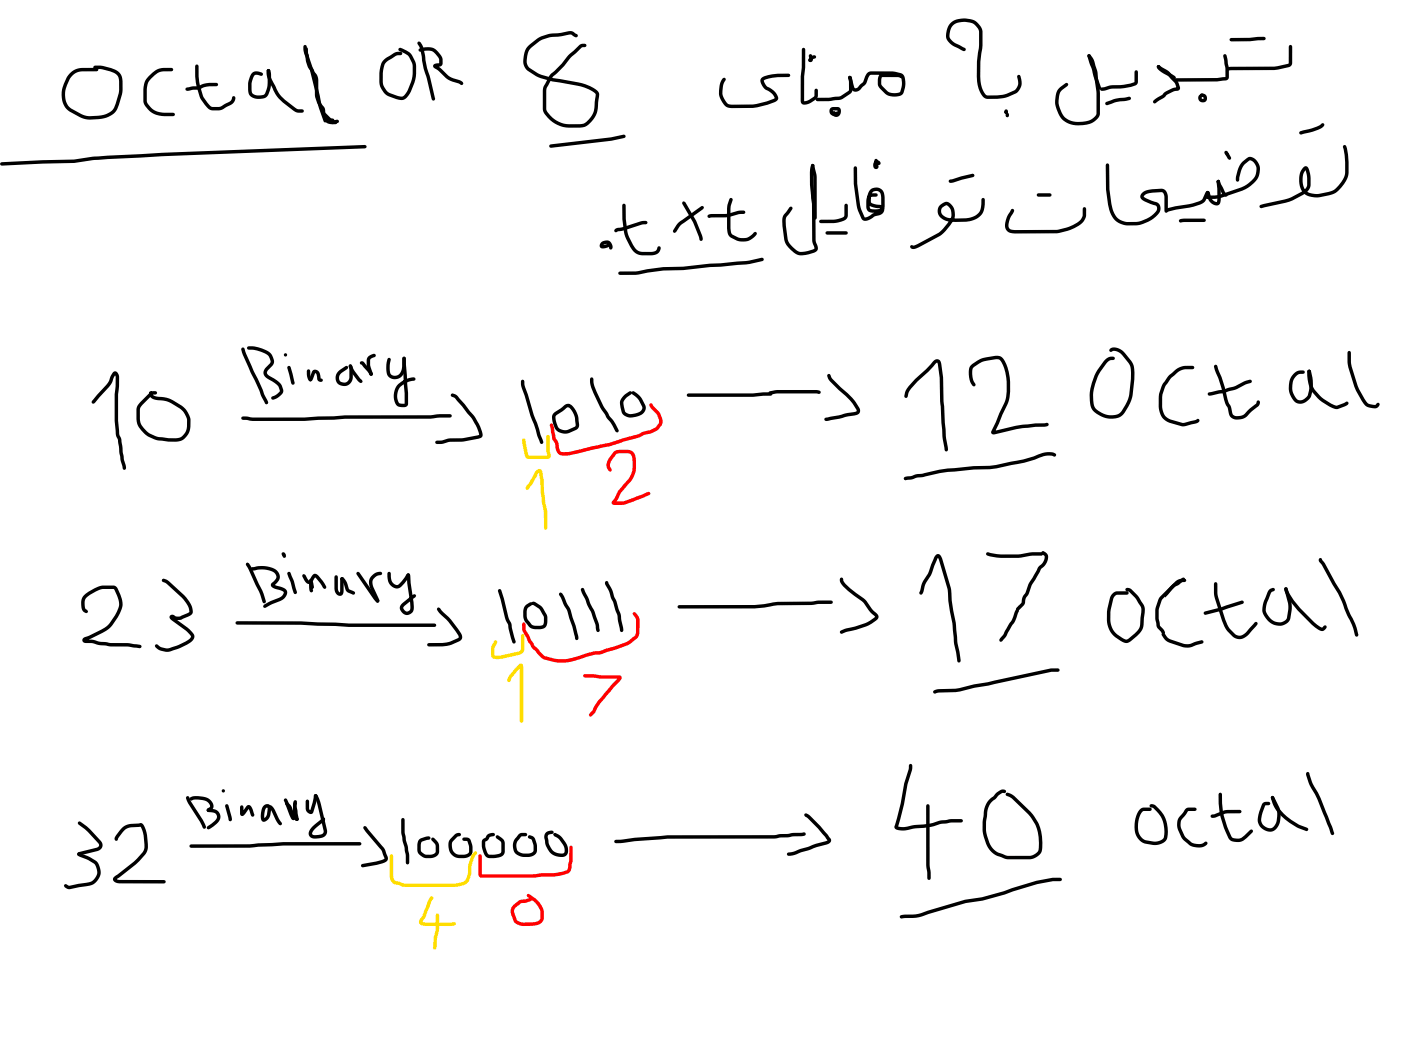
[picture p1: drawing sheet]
<svg xmlns="http://www.w3.org/2000/svg" width="339mm" height="254mm" viewBox="0 0 339 254" stroke-linecap="round" stroke-linejoin="round" font-family="sans-serif">
<g fill="#000">
<path d="M16.8 17.8a4.1 4.1 0 0 1 3-1.4h3.6l.3 .1 .1 .3-.1 .3-.3 .2h-3.6a3.5 3.5 0 0 0-2.9 1.8 6.6 6.6 0 0 0-1 5.3l.5 1 .6 .7 2.7 1.5 1.6 .5 2.5-.1a4 4 0 0 0 4.2-2.9 10.9 10.9 0 0 0 .7-6.2l-.8-1.1a7.4 7.4 0 0 0-3.2-1l-2-.2-.2-.3 .2-.3 .3-.1a10.1 10.1 0 0 1 5.4 1.3l.9 1 .3 1.4a12.6 12.6 0 0 1-1.5 7.3 5.6 5.6 0 0 1-4.2 1.9 7.9 7.9 0 0 1-3.6-.1l-3.5-1.7a5.3 5.3 0 0 1-1.4-6.7l.7-1.5zM35.9 18.4a4.7 4.7 0 0 1 3.6-2h2l.3 .1 .1 .3-.1 .3-.3 .2h-2l-1.1 .2-1.9 1.5a3.3 3.3 0 0 0-1 2.6v2.9l.1 .4a4.4 4.4 0 0 0 4.1 2.4h2.2l.3 .1 .1 .3-.1 .3-.3 .1a10.2 10.2 0 0 1-4.4-.4 5.6 5.6 0 0 1-2.7-2.6l-.1-3.5a4.2 4.2 0 0 1 1.2-3.2zM47.3 15.7l.3-.1 .3 .1 .1 .3a16.4 16.4 0 0 0 1.2 7.5l1.8 2.2 1.9 .2 2.7-1.4 .3-.4 .3-.7a.54 .54 0 0 1 .6 .1 .54 .54 0 0 1 0 .7l-.7 1-2.9 1.5-2.3-.1-.6-.3-.8-.9a10.6 10.6 0 0 1-2.3-6.9zM60.9 17.7l.9-.4a2.09 2.09 0 0 1 1.8 .6l-.1 .3-.3 .2-1.3-.3-.5 .2-.6 1.7v2a1.22 1.22 0 0 0 1.5 1.1 1.76 1.76 0 0 0 1.6-.3l.5-1.2a8.3 8.3 0 0 0 .3-3.5l-.2-1 .1-.3a.72 .72 0 0 1 .9 .9v.4a8.4 8.4 0 0 1-.7 4.9l-.1 .1a3.3 3.3 0 0 1-4.3 0l-.4-1v-2l.4-1.5zM64.6 16.8l.3-.1 .3 .1v.6l.1-.2a5.1 5.1 0 0 0 1.2 3.5l.4 .8a7 7 0 0 0 2 2.6l2.8 2.2 1.3 .1 .3 .2 .2 .3-.2 .2-.3 .2h-1l-.8-.3a18.5 18.5 0 0 1-4.3-3.7l-.8-1.4a12.1 12.1 0 0 1-1.7-4.1zM73.4 11l.3-.1 .3 .1 .2 1.1a83.7 83.7 0 0 1 3.7 13.8l1.1 3.2-.1 .4-.3 .1-.4-.2a24.6 24.6 0 0 1-1.7-6.1l-1.6-6.2-1.4-4.3-.2-.8zM73.7 11.5l.3-.1 .3 .1 .1 .3 .4 2.9 .4 1.2 1 1.7a2.57 2.57 0 0 1 .7 1.8l.1 3.8 .4 1.3 .5 .9a2.46 2.46 0 0 1 .8 1.9l1.2 1.3 .8 .2a.57 .57 0 0 1-.2 .6 .57 .57 0 0 1-.7 0l-1.8-1.6-.3-1.3-1.1-1.7-.5-1.8v-4l-1.7-2.7-.4-1.3-.4-2.4zM92.7 14.5l2.7-1.8 .8-.2 .9 .1 .2 .3-.2 .3-1.4 .3-2.4 1.6a3.4 3.4 0 0 0-.8 2.6l.1 2.6 1 1.7 .6 .5 2.2 .8 .8 .1 .6-.4a7.9 7.9 0 0 0 1.6-3.2 9.2 9.2 0 0 0 .3-4l-1-2.3-2.3-1.3v-.5l.5-.1 1.4 .6 .8 .5 .6 .8a6.9 6.9 0 0 1 .7 5.8 10.3 10.3 0 0 1-2 4.2l-.5 .5a2.2 2.2 0 0 1-2.1 0l-1.9-.7-.9-.7a4.3 4.3 0 0 1-1.3-2.8 10.5 10.5 0 0 1 .5-4.6zM101.2 11.8a3.7 3.7 0 0 1 4.7 .7l1 1.4 .1 1.4a.95 .95 0 0 1-1.3 .9h-.3l.1-.4 .8 .5 2.5 2.3 2.8 1a.59 .59 0 0 1 .3 .9l-.3 .1-3.2-1.3-2.6-2.3a1.2 1.2 0 0 1-1-1.3l.5-.3 .9-.1v-.9l-.9-1.3-.9-.7a4.4 4.4 0 0 0-2.7 .1l-.4-.1zM101 10.1l.3-.1 .3 .2 .5 .7 .7 3a17.5 17.5 0 0 0 1.2 5.1l1.2 4.9-.1 .3-.3 .1h-.3l-.2-.5-1.3-5.3a14.8 14.8 0 0 1-1.1-4.9l-.3-1.8-.7-1.4zM127.6 11.1l.4-.3a8.8 8.8 0 0 1 6.8-2.8l2.6-.4a2.3 2.3 0 0 1 2.3 1l-.1 .3-.3 .1-1.4-.7-3 .6a8.1 8.1 0 0 0-4.5 1.1l-1.8 1.4a2.97 2.97 0 0 0-1.2 2.2l-.1 1.6 .3 .7 .4 .5a12.7 12.7 0 0 0 7.4 2.7 22.7 22.7 0 0 1 7.3 1.7l1.7 1.2a1.32 1.32 0 0 1 .4 1.4l-.1 .7a7.3 7.3 0 0 1-1 4.4 4 4 0 0 1-3.5 2.4 12 12 0 0 1-4.4-.3 7.2 7.2 0 0 1-4.5-3.9v-5.4l1.4-2.8 .6-.8a24.9 24.9 0 0 0 4.4-4.7l2.5-2.2 .7-.2 .8 .1 .1 .3-.1 .3-1.1 .2-1.4 1.4a10.2 10.2 0 0 0-2.8 3.1l-2.7 2.6-1.5 2.6-.2 .8 .1 4.5a6.4 6.4 0 0 0 5.4 3.6l2.7-.1a2.87 2.87 0 0 0 2.5-1.6 5.1 5.1 0 0 0 1.1-3.7l.2-2a6.6 6.6 0 0 0-4.3-1.9l-4.4-.8a13.4 13.4 0 0 1-8-3.1l-.1-.2a3.1 3.1 0 0 1-.7-2.2 4.6 4.6 0 0 1 1.1-3.4zM174.7 18.9l.3-.1 .3 .1 .2 .3-.7 1.4-.2 1.4a3.9 3.9 0 0 0 1.3 3.1l.7 .2a20.3 20.3 0 0 0 10.4-1.4l.3-.1a4.8 4.8 0 0 0-2.5-2.4l-.6-.7a1.31 1.31 0 0 1-.4-1.4 1.31 1.31 0 0 1 1.1-.9 15 15 0 0 1 5.7-.6l.3 .1 .1 .3-.1 .3-.3 .1a13.9 13.9 0 0 0-5.6 .6l-.4 .4 .7 1.2a5.2 5.2 0 0 1 2.8 2.9l-.4 .8a12 12 0 0 1-5.7 1.6l-5.1 .1-1.1-.3a4.6 4.6 0 0 1-2-4l.3-1.9z"/>
<path d="M195.7 13.9l.6-.4a.66 .66 0 0 1 1 .3l-.1 .3-1 .6v-.2l-.1 .4-.3 .1a.57 .57 0 0 1-.4-.5 .57 .57 0 0 1 .3-.6zM195.6 13.2h.6l.3 .9a.61 .61 0 0 1-.3 .8 .61 .61 0 0 1-.8-.3l.1-.3 .3-.1 .3 .1-.2-.1-.2 .2-.2-.9zM205.1 18.5l.3-.2 .3 .1 .1 .6-.4 .2-.3-.2zM197.3 23.8l3-.2 2.9-.4 2-1.4v-2l-.2-1.1 .1-.2 .6-.1 .4 1.4-.1 2.3-.5 .6-1.8 1.2-.7 .3-2.6 .3h-2.8l-.3-.1-.1-.3zM205.1 18.4l.3-.1 .4 .2 .7 2.6 .3 .3 .5-.2 1.3-1.3 .9-2 .7-.6h5.6l2.1 .4 .5 .4a4 4 0 0 1 .3 3.2l-.4 1.3a3.6 3.6 0 0 1-4.4 0l-1.5-1.6-.2-.5v-1.1a1.27 1.27 0 0 1 1.1-1.6l4 .1 .8 .2 .2 .4-.1 .3-.3 .1-.8-.2h-3.9l-.2 1.7 1.5 1.6a3.1 3.1 0 0 0 3 .3l.5-1.6-.2-1.9-.2-.3-1.8-.4h-5.4l-.5 .7-.6 1.5-1.2 1.3a1.34 1.34 0 0 1-1.3 .6 1.34 1.34 0 0 1-1.1-.9l-.7-2.6zM229.8 5.5a5.5 5.5 0 0 1 5.8-.6l1.4 1.4 .5 1.1a27.9 27.9 0 0 1-.5 7.5 15.9 15.9 0 0 0 .3 6.3 2.37 2.37 0 0 0 1.3 1.9h.2a10.2 10.2 0 0 0 6.5-1.3l.8-1.4-.2-1.9 .1-.3h.5l.4 1a3.1 3.1 0 0 1-1.3 3.4 12.4 12.4 0 0 1-7.3 1.3 3.1 3.1 0 0 1-1.8-2.5 24.1 24.1 0 0 1 .2-10.5l-.1-3.4-.3-.7-1-1.1a5.7 5.7 0 0 0-4.3 0l-.2 .1a3.5 3.5 0 0 0-1.3 3.2l.9 1.1 1.5 .8a2.53 2.53 0 0 1 1.6 1.1l-.1 .3-.3 .1-.8-.3a7.5 7.5 0 0 1-3.1-2l-.3-.4a3.9 3.9 0 0 1 .9-4.2zM263 13.2l.3-.1 .3 .1 .8 1.3a12.1 12.1 0 0 1 1 4.4 32.2 32.2 0 0 1 .5 8.8l-.4 .7a5.2 5.2 0 0 1-4.9 1.9 5.2 5.2 0 0 1-5.4-4.5 6.5 6.5 0 0 1 .3-3.7l.8-1 1.3-1 .5 .1 .1 .3-.1 .3-1.3 .9-.6 .9a5.8 5.8 0 0 0 1.1 5.7 5.4 5.4 0 0 0 5.2 1 2.92 2.92 0 0 0 2.5-1.7 31.5 31.5 0 0 0-.4-8.6 10.8 10.8 0 0 0-1.1-4.4l-.6-.9zM266 21.3l2.9-.7a13.6 13.6 0 0 0 5.3-.7v-2.5l.2-.3 .3-.1 .3 .1 .1 .3v2.4l-.4 .7a15.5 15.5 0 0 1-6.3 1l-2.1 .5-.3-.1-.1-.3zM279.8 15.8h.5l.2 .3-.2 .4-.6-.1-.1-.3zM279.8 15.8l.4-.1 .6 .5a5.8 5.8 0 0 1 2.8 2.4l1.1 1.1 .5 1.3a.85 .85 0 0 1-.3 .9 .85 .85 0 0 1-.9 .1l-1.9 .9-.6 .7-1.7 1a.8 .8 0 0 1-1 .3l-.1-.3 .1-.3 2.2-1.4 .7-.7 1.9-.9 .9-.2-.1 .2-.4-1.2-1-1a6 6 0 0 0-2.9-2.4l-.4-.3zM279.8 15.8l.5 .1 .2 .3-.1-.1 .7 .6 3 1.7 .2 .4-.2 .3h-.5l-2.9-1.7-.9-.8-.2-.4zM284 19l10.2-.1 2-.2v-2.3l-.5-2.9 .1-.3 .3-.1 .4 .3 .2 .9 .4 2.3v2a.81 .81 0 0 1-.9 .9l-2 .2-9.9 .1-.3-.2-.2-.3z"/>
<path d="M297.3 9.3l8.3-.4 .2 .1 .2 .3-.2 .3-.2 .1-3.4 .3h-4.6l-.3-.1-.1-.3zM296.5 16.4l1.1-.2 10.4-.1 3.4-.7 .1-4.1 .2-.3 .3-.1 .2 .1 .2 .3v4a1.04 1.04 0 0 1-.8 .9l-3.6 .7-11.2 .2-.3-.1zM44.9 21.3l1.5-.4 1.7-.1a4.7 4.7 0 0 1 2.5-.8h1.7l.3 .2 .1 .3-.1 .2-.3 .2-2.3 .1-1.9 .7-2.5 .3-.7-.1-.1-.3zM78.5 28.2h.5l.6 .9 1.8 .2 .1 .3-.1 .3-1.2 .2-1.1-.3-.6-.6-.2-.7zM.1 39.4l10.2-.7 7.6-.1 4.8-.7 16.5-.9 49-1.9 .3 .1 .1 .3-.4 .4-48.9 1.9-13.3 .7-3.6 .2-4.5 .7-7.6 .2-9.9 .5-.3-.1zM132.8 35.1l14.9-1.9 3-.6 .4 .1 .1 .3-.3 .4-3.1 .7-14.6 1.7-.3-.2zM193.9 11.7l.3-.2 .3 .2 .2 .3-.3 12.5 1-.3 1.4-.9 .2-1.8 .3-.1 .3 .1 .1 .3-.1 1.9-1.5 1.1a2 2 0 0 1-2.4 .2l-.2-.5 .1-6 .2-2.2zM200.8 26.1l.5-.2h1.2a1.25 1.25 0 0 1 .3 2.2 .92 .92 0 0 1-1.2 0 .92 .92 0 0 1-.2-1.2l.5 .1 .1 .5 .3-.2 .2-.6h-1.1l.1 .5 .8-.2 .3 .1a.72 .72 0 0 1-.9 .9 1.15 1.15 0 0 1-1.1-.6 1.15 1.15 0 0 1 .2-1.3zM211.5 38.5l.3-.1 .3 .1 .1 1.1a.75 .75 0 0 1 .1 .9 .75 .75 0 0 1-.8 .3 1.06 1.06 0 0 1-.3-1.5 1.06 1.06 0 0 1 1.6-.2l.1 .4-.1 .3-.3 .1-.5-.3-.1 .6-.2-.1-.2 .2-.1-.9zM263 13.2l.3-.1 .4 .3 1 3 .4 1.8 1.1 3-.1 .4-.3 .1-.4-.3-1.1-2.9-.4-1.9-1-3zM267.2 24.8a10.8 10.8 0 0 1 4.9-1.2l.9-.2 .3 .1 .1 .3-.3 .4-3.2 .5-2.3 .8-.3-.2zM290.2 22.7l.3-.2 .6 .2a1.05 1.05 0 0 1 .6 1.5 1.05 1.05 0 0 1-1.6 .3 1.05 1.05 0 0 1 .1-1.7 .58 .58 0 0 1 .3 .8l.1 .3h.3v-.4l-.7-.3z"/>
<path d="M314.1 31.9a3.2 3.2 0 0 1 2.3-.6l2.7-1.1a.68 .68 0 0 1 .9-.3 .78 .78 0 0 1-.5 1l-2.1 1-2.9 .7-.3-.2zM304.5 49.7l1.1-.4a19.7 19.7 0 0 0 9-2.9l.9-.7 .5-.8-.1-2.3-.4-1.6h.2l-.1 .2a4.3 4.3 0 0 0-.4 4.1l.5 .8a3.7 3.7 0 0 0 3.1 .8l2.3-.5a4.4 4.4 0 0 0 3.1-2.4l.9-1.7a19.5 19.5 0 0 0-.5-6.7l.1-.4 .3-.1 .4 .3a17.6 17.6 0 0 1 .5 7.1 6.6 6.6 0 0 1-4.6 4.7l-2.3 .5a4 4 0 0 1-4.5-1.8 5 5 0 0 1 .6-5.4 .8 .8 0 0 1 .9-.2 .8 .8 0 0 1 .5 .9l.3 1.9v1.7l-.2 .7a3.6 3.6 0 0 1-1.6 1.6 20.4 20.4 0 0 1-9.3 3l-.8 .3-.3-.2zM145.3 58.6a1.54 1.54 0 0 1 2-.3 1.54 1.54 0 0 1 .6 2h-.6l-.1-.8-.3-.5-.9 .1-.2 .4-.2-.2 1.3-.3 .3 .1 .1 .3a2.08 2.08 0 0 1-1.7 .7 .82 .82 0 0 1-.6-.7 .82 .82 0 0 1 .3-.8zM150.5 49.4l.3-.1 .4 .4a18.6 18.6 0 0 0 .7 7.2l1.1 2.4 1.1 1.2 .9 .4h2.4a1.4 1.4 0 0 0 1.6-1.3l.6 .1 .1 .4a2.02 2.02 0 0 1-2.3 1.7h-2.2l-1.1-.3-.9-.7-.9-1.1a11.9 11.9 0 0 1-1.9-6.7zM148.6 55.5l.5-.3 1.6-.3 4.5-1.4 .9-.1 .3 .2 .1 .2-.4 .5h-.9l-4.3 1.4-1.6 .3a.58 .58 0 0 1-.8-.2zM165 48.8l.3-.1 .4 .2a23.7 23.7 0 0 1 4.2 8.6l-.1 .7-.3 .1-.3-.1-.2-.5a22.7 22.7 0 0 0-4.1-8.4zM164 53.9l5.5-4h.5l.2 .3-.2 .4-5.2 3.7-1.4 1.9-.3 .2-.3-.2-.1-.5zM176.5 47.9l.5 .1 .1 .3-.5 2.2 .1 5.6 .4 .7 1.3 .6a3.1 3.1 0 0 0 3.8-1.2l.4-.1 .2 .1a1.42 1.42 0 0 1-.9 1.5 4 4 0 0 1-3.9 .5l-1.6-.9-.4-.5-.2-.8-.1-5.5 .2-1zM171.1 52.1l.9-.3a13.9 13.9 0 0 0 6.6-.8h1.5l.1 .3-.1 .3-.3 .2a6.7 6.7 0 0 0-3.2 .6l-5.2 .3-.3-.1zM196.2 39.7l.3-.1 .3 .2 .6 3v9.9l-.1 .3-.3 .2-.3-.2-.1-.3v-9.9l-.5-2.5zM196.2 39.7l.3-.1 .3 .1 .1 .3-.2 .7a34.5 34.5 0 0 0 .4 8.6l.1 8.8 .2 .8a1.35 1.35 0 0 1-.7 2.2l-1.2 .4a3.4 3.4 0 0 1-3.6-.4 5.2 5.2 0 0 1-2.3-3.1l-.5-3.3 .1-2.1 .3-.7 1.3-1.8 .4-.1 .3 .1v.5l-1.4 1.9-.2 .6 .5 4.8 .8 1.4 1.8 1.5a2.93 2.93 0 0 0 2.3-.1l1.6-.6-.6-2v-8.8l-.3-2.1a18.1 18.1 0 0 1 0-7.2zM199.6 56.1l4.9-.2 .3 .2 .2 .3-.2 .2-.3 .2h-4.6l-.3-.2-.1-.2z"/>
<path d="M198.1 53.3l3.4-.2a4.3 4.3 0 0 0 2.5-.7l.1-.3v-2.4l.1-.3 .3-.1 .3 .1 .2 .3-.1 2.6-.3 .6a4 4 0 0 1-3.1 1.1h-3.1l-.3-.1-.1-.3zM206.5 40.3l.3-.1 .3 .1 .1 .3a31.1 31.1 0 0 0 1 10.1l.9 1.9 .9-.3 1.1-.7 1.2-.3a.52 .52 0 0 0 .6-.3 .52 .52 0 0 0-.2-.6h-.1a2.73 2.73 0 0 1-2.9-1.2v-1.6a2.06 2.06 0 0 1 1.8-2.2 2.06 2.06 0 0 1 2.3 1.8v2.8l-.1 .7-.4 .4a4.2 4.2 0 0 1-3.4 .1l-.5-.9v-1.6a1.59 1.59 0 0 1 1.6-1.9h.8l.3 .1 .1 .3-.1 .3-.3 .1h-.9l-.5 .2-.1 .7v1.8l.4 .3h1.4l.7-.2 .2-.4v-2.3l-.3-1.1a1.25 1.25 0 0 0-1.6-.2l-.6 1.1 .1 1.5a3.1 3.1 0 0 0 2.2 .6 1.29 1.29 0 0 1 .9 1.4 1.29 1.29 0 0 1-1.2 1.1l-1.1 .3-1.6 .9-.9 .1-.6-.4-.9-2a31.5 31.5 0 0 1-1.1-10.4zM229.4 43.5l5.7-1.5 .3 .1 .2 .3-.4 .4-5 1.4-.8-.1zM227.2 49.6a1.84 1.84 0 0 1 2-.7 3.3 3.3 0 0 1 1.2 4.6l-1.8 2.3-1 1-5.5 3-1 .4a.71 .71 0 0 1-.8-.1 .71 .71 0 0 1-.2-.7l.3-.1 .5 .1 .8-.3 5.2-2.8 1.1-1a7 7 0 0 0 1.9-2.8v-1.5a1.78 1.78 0 0 0-1.1-1.4l-.9 .6a1.3 1.3 0 0 0 .1 1.9l1.1 .6a13.5 13.5 0 0 0 5.1 0 3.2 3.2 0 0 0 3-3.3l.2-1.4 .3-.1 .2 .1 .2 .3a5 5 0 0 1-.8 3.6 5 5 0 0 1-3.7 1.7 14.2 14.2 0 0 1-4.7-.1 2.39 2.39 0 0 1-1.8-3.8zM250.7 46.9l3.1-.1 .3 .1 .1 .3-.1 .3-.3 .1h-2.8l-.3-.1-.1-.3zM244.5 50.6h.5l.2 .3-.2 .5a4.2 4.2 0 0 0-1.1 3.7l.4 .4 1 .2 10.5-.1a10.3 10.3 0 0 0 5.3-2.3l.6-1.2v-1.6l.1-.3 .3-.1 .3 .1 .2 .3v1.6l-.2 .7a3.7 3.7 0 0 1-1.7 1.8 12.9 12.9 0 0 1-5.2 1.8h-10.8a1.89 1.89 0 0 1-1.7-2.5 7.6 7.6 0 0 1 1.3-3zM267.4 39.6l.3-.1 .4 .4a27.9 27.9 0 0 0 1 11.2 3.7 3.7 0 0 0 3.3 2.6h2.3a7.3 7.3 0 0 0 4.8-2.7 .88 .88 0 0 0-.2-1.3l-2.6-1a1.15 1.15 0 0 1-1-.8 1.15 1.15 0 0 1 .3-1.2l.7-.5 1-.3 3.1-.3 .8 .3 .4 .5 .3 .9-.1 4.1-.3 .1-.3-.1-.1-.3v-3.5l-.4-1-.3-.1-2.9 .2-.8 .3-.6 .4 .5 .6 2.1 .8a1.76 1.76 0 0 1 1.4 1.3 1.76 1.76 0 0 1-.7 1.9 8.6 8.6 0 0 1-5.1 2.5h-2.3a4.6 4.6 0 0 1-4.3-3.7 37.2 37.2 0 0 1-.8-10.9zM285 53.2l1.2-.3h4.9l.3 .1 .1 .3-.1 .3-.3 .1-5.7 .1-.3-.1zM281.8 50.6l.1-.1a16.1 16.1 0 0 1 5.5-1.1l2.9-.9 .4-.4 .8-1.7 .3-.2 .4 .1 .1 .5-.8 1.7-.9 .8a18.7 18.7 0 0 1-6.3 1.4l-2.3 .6-.3-.1-.1-.3zM294.2 43.6h.6l.1 .3a13.7 13.7 0 0 1 .1 5.1 1.37 1.37 0 0 1-2.4 0l-.6-.9-.5-1.5 .2-.3 .3-.1 .3 .2 .5 1.3a1.62 1.62 0 0 0 1.4 1.2v-.3a14.6 14.6 0 0 0-.1-4.6zM294.2 43.6l.3-.1 .4 .3 1.2 2.6 .6 .5v.6h-.5l-.7-.5-1.2-2.4-.2-.7zM291.5 47.4l3.5-.3 5.1-1.8a5.1 5.1 0 0 0 3.6-3.7v-.6a2.08 2.08 0 0 0-1.6-2.2l-1.5 1.3-.6 1.3-.6 2.4-.2 .2-.3-.2-.1-1.1 .6-2.1 .8-1.3 1.2-1a1.85 1.85 0 0 1 2.7 1 4 4 0 0 1-1 5l-1.3 1.1-1.5 .7-5.1 1.7-1.5 .3h-1.9l-.3-.1-.1-.3z"/>
<path d="M149.6 65.8l4.1-.1a47.1 47.1 0 0 1 11.4-1.2l6.5-.7 8.7-.7 3.9-.8 .3 .2 .1 .3-.3 .4a21.2 21.2 0 0 1-6 .9l-13.1 1.2a48.7 48.7 0 0 0-11.5 1.2h-3.8l-.3-.1-.2-.3zM27.4 90a1.01 1.01 0 0 1 1.4 1.1v2.3a36.6 36.6 0 0 0 0 10.8l.1 1 .4 1.2 .6 4.7 .5 1.7-.1 .8-.2 .1-.5-.4-.4-1.8-.7-5.1-.5-1.5a50.9 50.9 0 0 1-.1-10.6l.1-3.1-.3-.6h.2l-.8 1.9-.8 1.1-3.5 4-.3 .1-.3-.1-.1-.3a17 17 0 0 1 3.6-4.2zM36.2 94.7h.5l.3 .8 .7 .4a9.5 9.5 0 0 1 4.2 1l2 1.2a5.4 5.4 0 0 1 2.2 3.5l-.1 1.6a3.6 3.6 0 0 1-3.5 3.7l-4.2-.3a6.9 6.9 0 0 1-4.9-3.5l-.4-1.7v-2.3l.2-.9 .6-.8 2.5-2.5 .8-.3 .8 .1 .1 .3-.1 .3-1.1 .3-2.8 2.9-.2 .6v2.3a4.3 4.3 0 0 0 2.3 3.4l1.9 .8 1.2 .2a7.6 7.6 0 0 0 4.3 0l.4-.2a3.3 3.3 0 0 0 1.3-2.4v-1.7a4.9 4.9 0 0 0-1.7-2.7l-2.1-1.2a9.1 9.1 0 0 0-3.9-.9 1.47 1.47 0 0 1-1.3-2zM58.4 84.2l.3-.2 .4 .4 2.2 5.4 3.4 7.3v.6l-.3 .1a4.2 4.2 0 0 1-1.4-2.4l-4.3-9.5-.4-1.4zM59.8 83.9a6.6 6.6 0 0 1 5.9 1.9 2.04 2.04 0 0 1 .1 2.7l-1 1a.72 .72 0 0 0 .1 1.2l.1 .2a5.8 5.8 0 0 1 3.1 2.3l.4 1.6a3.6 3.6 0 0 1-2.4 1.9l-.4-.1-.1-.6 1.2-.6 .8-.8-.3-1.1a6.7 6.7 0 0 0-2.7-1.9 1.59 1.59 0 0 1-.4-2.6l1.2-1.4-.2-.9-.4-.7a7 7 0 0 0-4.7-1.4l-.3-.1-.1-.3zM69.6 88.6l.2-.1 .4 .3 .5 1.6 .5 2.3-.1 .3-.3 .1-.2-.1-.3-.5-.9-3.5zM74.3 89.5l.3-.2 .3 .1 .1 .3 .1 1.3 .3 .9-.1 .2a.85 .85 0 0 1-1-.9zM75.6 89.6a1.11 1.11 0 0 1 1.7 .8l.2 1.1 .4 .2a.55 .55 0 0 1-.2 .7 .55 .55 0 0 1-.7-.2l-.3-.4-.2-1.2-.3-.4-.5 1.4a.57 .57 0 0 1-.4 .6 .57 .57 0 0 1-.7-.3l.4-.5-.2 .1zM81.8 89.8l1.7-1.2h.6l.1 .3-.2 .4-1.3 .8a1.27 1.27 0 0 0-.8 1.2 1.27 1.27 0 0 0 .8 1.2 1.27 1.27 0 0 0 1.8-1.2v-2l-.2-.7 .1-.3a.78 .78 0 0 1 .8 .2 .78 .78 0 0 1 .1 .8v2a2.1 2.1 0 0 1-3 2 2.1 2.1 0 0 1-.5-3.5zM84.4 88.3l.3-.2 .4 .3a8.5 8.5 0 0 0 2 3.1l.6 .7-.2 .3-.5 .1-.6-.6a9.2 9.2 0 0 1-2.1-3.3zM87.1 87.5a.73 .73 0 0 1 1 .2l1.7 2.2 .3 .6-.1 .3-.3 .1-.3-.2-2-2.5h.1l-.4-.1-.1-.3zM89 86.2l1.4-.6 .3 .1 .2 .3-.1 .2-1.1 .6-.2 .2v1.4l.6 2.1-.1 .3-.3 .1-.4-.3-.6-2.1v-1.5z"/>
<path d="M89.4 90.2h.6l.1 .3-.1 .3h-.6l-.1-.3zM93.8 86.6l.6 .1 .1 .4a4.1 4.1 0 0 0 0 3.4 1.62 1.62 0 0 0 1.7 .2 1.62 1.62 0 0 0 .9-1.4l.2-2.6 .4-.4 .3 .1 .1 .3a7.4 7.4 0 0 1-.3 3.3 2.21 2.21 0 0 1-2.3 1.8 2.21 2.21 0 0 1-2.1-2.1l.1-2zM97.4 86.4l.3-.1 .4 .4 .5 8.3 .1 2.7a.87 .87 0 0 1-1 .8 2.1 2.1 0 0 1-2.5-2.4 4.4 4.4 0 0 1 3.8-4.7l.7-.1a.56 .56 0 0 1 .8 .4 1.13 1.13 0 0 1-1.3 .5 3.8 3.8 0 0 0-2.9 2.1 2.81 2.81 0 0 0 .4 3.3h1.1l-.5-9.4zM109.1 95.3l.4-.1 1 .5 3.1 3.7a10 10 0 0 1 3 6l-.5 .6a22.2 22.2 0 0 1-7.6 .9h-.1a4.5 4.5 0 0 1-3.1 .4l-.1-.3 .1-.3 1.7-.2a8.7 8.7 0 0 1 4.6-.5l4.2-.8a10.3 10.3 0 0 0-2.9-5.2l-2.9-3.7-1-.5zM126 92l.3-.2 .3 .2 .2 .2v1l2.2 7.2 2.3 6.4-.1 .5-.3 .1-.4-.3-2.3-6.5-2.2-7.2zM133.9 99.9l2.8-2.1a.66 .66 0 0 1 1 .3l-.1 .3-.6 .2-2.7 2.1 .1 1.1 .5 1.4a2.03 2.03 0 0 0 2.5 .7l1.5-.7 .3-.4a5.5 5.5 0 0 0-1.5-4.1l-.6-.6 .1-.3 .5-.1a4.7 4.7 0 0 1 2.2 4.1l.1 .9a1.28 1.28 0 0 1-.8 1.3l-1.5 .7a2.94 2.94 0 0 1-3.6-1.2 4.1 4.1 0 0 1-.6-3.1zM142.7 91.4l.3-.1 .3 .1 .2 1.1a16.6 16.6 0 0 0 2.4 5.7l1.6 2.6a8.8 8.8 0 0 1 2 3.2v.5l-.3 .1-.4-.2a10.9 10.9 0 0 0-2.2-3.4l-.5-.9a20.4 20.4 0 0 1-3.4-7zM150.9 95.6l1.5-1 .3 .1 .1 .3-.2 .4-1.3 .9-.6 1.1 .4 2.2 .5 .3 .8 .3a4.1 4.1 0 0 0 2.4-.7l.4-.6v-.5l-.9-1.8-1.5-1.2-.2-.4 .2-.3 .3-.1 1.3 .9a5.9 5.9 0 0 1 1.6 2.5 2.08 2.08 0 0 1-1.7 2.7 3.4 3.4 0 0 1-3.2-.1l-.8-.7-.4-2.4 .2-.8zM58.4 100.9l1.1-.2 1.6 .3h12.5l9.8-.5h20.7l2.2-.3h2.5l.3 .1 .1 .3-.1 .3-.3 .1h-2.5l-2.2 .3h-20.7l-9.7 .5h-12.6l-2.4-.2-.3-.2-.1-.2z"/>
<circle cx="64.9" cy="17.1" r=".42"/>
<circle cx="291.9" cy="46.6" r=".43"/>
<circle cx="294.5" cy="43.9" r=".42"/>
</g>
<g fill="#000">
<path d="M80.3 29.2l.5-.1 .3 .1 .1 .5-.6 .3z" fill-rule="evenodd"/>
<path d="M80.5 29.2l1-.3 .3 .2 .2 .3-.4 .4-.8 .1-.3-.1z" fill-rule="evenodd"/>
<path d="M296 37.1l.7-.5 .4 .7-.2 .3-.3 .1z" fill-rule="evenodd"/>
<path d="M296.4 37l.2-.1 .4 .2 .6 1-.1 .5-.3 .1-.4-.2-.5-1z" fill-rule="evenodd"/>
<circle cx="80.4" cy="29.6" r=".42"/>
<circle cx="243.2" cy="26.9" r=".42"/>
<circle cx="243.2" cy="27.1" r=".42"/>
<circle cx="243.5" cy="28" r=".42"/>
<circle cx="243.5" cy="27.7" r=".42"/>
<circle cx="296.4" cy="36.9" r=".42"/>
<circle cx="69" cy="85.8" r=".42"/>
</g>
<path d="M133 102.5l.3-.1 .4 .3 .4 2a3.3 3.3 0 0 0 .8 2.3l.2 .6a1.38 1.38 0 0 0 .7 1.7l.1 .1a9.9 9.9 0 0 0 4.1-.6l3.1-.8a30.2 30.2 0 0 0 7.5-2l3.9-1.1a5.6 5.6 0 0 1 2.7-.9l1.4-.8a1.63 1.63 0 0 0 .7-1.7l-.6-1.3-1.5-1.6-.2-.6 .1-.3a.77 .77 0 0 1 .9 .6l1.4 1.5 .6 1.3a2.61 2.61 0 0 1-1.3 3.1l-1.2 .6-1.8 .4-1.5 .7-3.3 .9a30.5 30.5 0 0 1-7.6 2l-3.1 .8a10.6 10.6 0 0 1-4.4 .6 2.02 2.02 0 0 1-1.5-2.5l-.1-.4a3.4 3.4 0 0 1-.9-2.4l-.4-2z" fill="#f00"/>
<g fill="#fd0">
<path d="M126.3 106.1l.3-.1a.83 .83 0 0 1 .5 1l.6 3.2h4.7l-.1 .1-.3-1.3v-3.4l.2-.3 .3-.1 .3 .1 .1 3.7 .2 .8a.8 .8 0 0 1 0 .9 .8 .8 0 0 1-.8 .3h-4.6l-.4-.1-.5-.9-.5-2.8z"/>
<path d="M129.6 113.8l.2-.1a.85 .85 0 0 1 1-.1 .85 .85 0 0 1 .4 .9l.6 6.7a16.9 16.9 0 0 1 .5 6.5l-.1 .3-.3 .1-.3-.1-.1-.3a16.7 16.7 0 0 0-.6-6.4l-.3-5-.4-2.1 .2 .1-.4 .3-2.2 3.7-.3 .2-.3-.1a1.8 1.8 0 0 1 .7-1.7z"/>
</g>
<path d="M148.4 109.3l1-.5h2.4a1.8 1.8 0 0 1 1.8 1.5l.1 3a6.4 6.4 0 0 1-2.2 4.2l-1.3 1.7-.9 1.7-.7 .9-.1-.5h.1a8.2 8.2 0 0 0 5.1-1.1l3-1.2 .4 .1 .1 .5a33.2 33.2 0 0 1-6.5 2.5l-2.1 .1a.6 .6 0 0 1-.7-.4 .6 .6 0 0 1 .2-.7l.2-.3a15.6 15.6 0 0 1 3.8-5.2l.8-2-.1-3.2a.96 .96 0 0 0-1-.8h-2l-.8 .3-1.4 2-.1 .9 .4 .9-.1 .3-.3 .1-.4-.2-.4-.7v-1.1l.4-1.1z" fill="#f00"/>
<g fill="#000">
<path d="M166.1 95.3l15.9-.1 4.3-.3 .3 .1 .1 .3-.1 .3-.3 .1-4.2 .3h-15.7l-.3-.1-.1-.3zM185.9 94.7l2-.4h9.4l.8 .2 .3 .4-.1 .3-.3 .1-.7-.1h-9.4l-1.7 .3-.3-.2-.1-.3zM200.1 90.6l.5-.1 .6 1.1 2.1 2.1a14.1 14.1 0 0 1 4.5 5.2l.1 .4a1.21 1.21 0 0 1-1.4 1.2l-6.4 1.3-.7-.1-.2-.3 .5-.4 7-1.4 .4-.1-.1-.4a13.7 13.7 0 0 0-4.3-4.8l-2.3-2.3-.5-1.1zM221.2 91.7l2.6-2.4 1.7-1.8a1.06 1.06 0 0 1 1-.6 1.06 1.06 0 0 1 .9 .7 43 43 0 0 1 .8 10.2l.4 7.7 .6 3.1-.2 .5-.3 .1a.8 .8 0 0 1-.4-.9l-.5-2.7-.5-7.7a43.2 43.2 0 0 0-.7-10l-.1-.2-.3 .2-1.8 2a22.5 22.5 0 0 0-4.7 4.9l-.4 1.4h-.6l-.1-.4 .4-1.4zM234.8 88.3l2.4-1.6 3.3-.6a2.03 2.03 0 0 1 2.4 1.3 14.6 14.6 0 0 1 .6 10.4l-3.1 6.9-.2-.4 6.9-1.6 6-.4 .3 .1v.5l-.7 .3-2.4 .1-4.6 .5-5.3 1.3a.59 .59 0 0 1-.6-.1 .59 .59 0 0 1-.2-.7l1.9-4.3a12.8 12.8 0 0 0 .7-12.2l-.5-.7-.4-.2-2.8 .4-1.2 .3-2 1.4a4.2 4.2 0 0 0 .5 4.1l-.1 .3-.3 .1a4 4 0 0 1-1.2-4l.2-.7zM268.3 84.4a2.14 2.14 0 0 1 2.8 .3l2.3 2.6 .7 1.4a19.4 19.4 0 0 1-.3 6.9 11.3 11.3 0 0 1-2.5 4.9 5.5 5.5 0 0 1-7.5-1.8 11.1 11.1 0 0 1 1.5-9.2l1.5-2.1 .7-.7 1-.4 .9 .1 .1 .3-.1 .3-1 .1-.5 .4a12.3 12.3 0 0 0-3.5 10.1l.1 .6a5.1 5.1 0 0 0 5.6 2.1l1-.9a10.2 10.2 0 0 0 1.9-3.9 18.6 18.6 0 0 0 .3-6.7l-.5-1-1.6-1.9a2.07 2.07 0 0 0-2.3-.9l-.4 .2-.3-.2-.1-.3zM282.5 90.9l.3-.3a5.9 5.9 0 0 1 3.7-2.1h1.8l.3 .1 .1 .3-.1 .3-.3 .1h-2a4.8 4.8 0 0 0-2.8 1.8l-.5 .5-1.4 2.1a8.3 8.3 0 0 0-.7 4.9l.7 1.9 1.4 1 3 .8 2.8-.6 .8-.4a.58 .58 0 0 1 .3 .7 .58 .58 0 0 1-.6 .4l-3.4 .7-3.2-.8a3.9 3.9 0 0 1-2.6-3.9 9 9 0 0 1 1-5.6zM293.6 88.3l.3-.1 .4 .3a50 50 0 0 1 2.7 9l.6 .9 .4 1.9 .6 .3h.8l1.3-.4 1.4-1.4 1.5-1.1 .3-.7a.57 .57 0 0 1 .6 .2 .57 .57 0 0 1-.1 .7l-2.8 2.7a2.79 2.79 0 0 1-4.4-.2l-.4-1.7-.7-1.2a47.3 47.3 0 0 0-2.6-8.8zM292 95l3.6-.7 2.8-.8a11.1 11.1 0 0 1 3.7-1.7l.4 .2 .1 .2-.3 .5a10.6 10.6 0 0 0-3.6 1.5l-2.9 .9-3.2 .6-.6-.1zM312.9 90.3l1-.6h1.4l.1 .3-.1 .3-.9 .1a2.2 2.2 0 0 0-1.9 2.1 4.1 4.1 0 0 0 1.3 4.2h1.1l1.2-.9a8.7 8.7 0 0 0 0-5.7l.1-.6 .3-.1 .3 .2a9.9 9.9 0 0 1 0 6.5l-1 1a2.2 2.2 0 0 1-3.2-.3 5.1 5.1 0 0 1 .3-6.5zM316.1 89.6l.4-.2 .2 .1 .1 .5a7.3 7.3 0 0 0 1 4.3 10.8 10.8 0 0 0 5.2 3.8l2.6-1 .3 .1 .1 .3-.1 .3-.5 .4-2 .7-.5 .1a10.9 10.9 0 0 1-5.7-4.1 7.6 7.6 0 0 1-1.1-5.3zM325.8 85l.3-.1 .3 .1 .2 .3v2.7a23.2 23.2 0 0 0 3.7 9.1l.5 .5 1.2 .3h.5l.6-.5a.69 .69 0 0 1 .3 .7 .69 .69 0 0 1-.5 .5l-.5 .2-1.3-.2-1.2-.6a20.5 20.5 0 0 1-4-9.1l-.2-1.3z"/>
<path d="M39.2 140.1l.4-.1 1 .4 3.9 3.6a5.4 5.4 0 0 1 2.1 4.2l-.6 .7-1.9 .8a2.29 2.29 0 0 1-2.4-.1l.1-.4 3.5 2.6 1.1 1.1a1.55 1.55 0 0 1-.5 2.6l-2.4 1.3-2.3 .8-1 .1-1.2-.3a2.37 2.37 0 0 1-1.6-1.1l.2-.3a1.03 1.03 0 0 1 1.2 .5l1.4 .3 .8-.1 2.2-.7 1.6-.8 .9-.6 .4-.5v-.3l-.9-1-3.8-2.8a.73 .73 0 0 1-.1-1.2 .73 .73 0 0 1 1.2 .3h1.1l2.2-1.1a4.8 4.8 0 0 0-1.8-3.4l-3.7-3.4-1.1-.6zM59.5 136.2l.3-.1 .4 .2 .7 1.2 2.8 6.1 .6 1.9-.1 .3-.3 .2-.4-.3-.9-2.5-3.1-6.5zM60.6 137.3a6.7 6.7 0 0 1 6.5 .9 2.08 2.08 0 0 1-.7 3.3l-.1 .1v-.2l.9 .4a2.39 2.39 0 0 1 2.2 1.2 2.27 2.27 0 0 1-1.6 2.4l-2 .7-1.6 .9-.5-.1-.1-.2 .2-.4 1.1-.7 2.9-1.2a1.33 1.33 0 0 0 .8-1.2l-1.1-.5a2.44 2.44 0 0 1-2-1 1.11 1.11 0 0 1 .7-1.1l.5-.6a1.25 1.25 0 0 0-.7-1.6 7.7 7.7 0 0 0-5.1-.4l-.3-.1-.1-.3zM69.6 138.4l.2-.1 .4 .3 .9 2.1 .7 2.5-.1 .4-.3 .1-.4-.3-.7-2.5-.8-2zM73.2 139l.3-.1 .3 .2 .9 1.3 .2-.2a1.57 1.57 0 0 1 1.5-1.4l.6 .5 1.4 1.8 .4 .8v.5l-.3 .1-.4-.2-.7-1.2-1.3-1.5h.2l-.6 .8a1.11 1.11 0 0 1-1.1 .9 1.11 1.11 0 0 1-1.1-1l-.4-.9zM81 139.3l.3-.2 .3 .2 .1 .3v2.9l.4 .9 .1-3.4 .2-.3h.6l.1 3.2a1.07 1.07 0 0 1-1.1 1.2 1.07 1.07 0 0 1-1.1-1.2zM82.4 139.7h.6l.1 .3-.2 .4-.5-.1-.2-.3zM82.4 139.7a.92 .92 0 0 1 1.2 .8l.8 2 1.4 .7-.1 .5-.4 .1-1.6-.8-.7-1.9-.5-.7h.1l-.2-.1zM86.2 138.4l.3-.1 .4 .2 4.6 6.5 .2 .4-.1 .3h-.6l-.7-.7-4.1-6zM93.8 138.4l.3-.1 .3 .1 .2 1.9a1.29 1.29 0 0 0 1.8 1l2-2.5h.6l.1 .3-.2 .4a8.3 8.3 0 0 1-2.3 2.7 2.23 2.23 0 0 1-2.8-1.7l-.2-1zM98.4 138.8l.3-.1 .3 .1 .2 .4 .8 7.6a1.67 1.67 0 0 1-2.1 1.9 1.67 1.67 0 0 1-.6-2.8l2.1-1.8a.82 .82 0 0 1 1.1-.2 .71 .71 0 0 1-.5 .9l-2.2 1.8a.85 .85 0 0 0 .5 1.4 .85 .85 0 0 0 .9-.7l-.1-1.5-.7-4.7-.1-2zM20.3 144l2.5-1.7 2-.7 3 .1 .5 .5 .8 1.7a5 5 0 0 1-.6 5.4l-1.9 2.6a14.9 14.9 0 0 1-4.8 2.7l-1.1 .4-.1-.3h1.5l2.1 .5 2.6 .4h4.5l2.6 .4 .3 .4-.1 .3-.3 .1-3-.4h-4l-2.7-.3-1.8-.5h-1.5a.73 .73 0 0 1-.9-.7 .73 .73 0 0 1 .6-.8l4-1.8 1.8-1.3a12.6 12.6 0 0 0 2.4-4.4l-.1-1.6-1-2.4-3-.1-2.8 1.4-1.1 .9-.2 .7v1.4l.2 .4 .6 .6-.1 .3-.5 .1-.8-.7-.3-1.2 .1-1.4z"/>
<path d="M57 150.4l15.8-.1 11.5 .5h20.8l.2 .1 .2 .3-.2 .3-.2 .2h-20.8l-11.5-.6h-15.5l-.3-.1-.1-.3zM74.9 141l.3-.1 .3 .2 .3 1-.1 .3-.3 .1-.4-.3-.2-.9zM74.8 140.1h.6l.4 1.1a.86 .86 0 0 1-.4 1.3l-.3-.1-.1-.3-.3-1.7zM74.9 141h.6l.1 .3v1.9a.58 .58 0 0 1-.7-.1 .58 .58 0 0 1-.1-.6l-.1-1.1zM75.2 141.7l.5 .1 .1 .3-.2 .3h-.5l-.1-.3zM89.8 139.4l1.1-.9a.99 .99 0 0 1 1.5 .2l-.1 .3-1.3 .4a1.84 1.84 0 0 0-.7 2.6l1.4 3.1-.1 .6-.3 .1-.3-.2-1.7-3.9-.1-1.2zM105.7 147.1l.3-.2 .4 .2 .4 .7a20.4 20.4 0 0 1 4.7 5.6 1.19 1.19 0 0 1-.6 1.8 11.1 11.1 0 0 1-7.2 1.2l-.3-.1-.2-.3 .2-.3 .3-.1 3.3-.1a8 8 0 0 0 3.7-1.1l.2-.2-.2-.6a22.5 22.5 0 0 0-4.7-5.5l-.4-.8zM120.5 142.6l.3-.1 .4 .3 1.7 6.5 .8 2a11 11 0 0 0 .9 3.8l-.1 .5-.2 .1-.4-.3-1.1-4.3-.7-1.6-1.7-6.5zM127.1 146.4l1-.7 .5 .1 .1 .3-.2 .4-.8 .4-.3 .4-.1 1.7 .2 .7 1.2 1.5 1.8 .2a.83 .83 0 0 0 1-1l-.1-1.2-.9-1.6-1.5-1.2-.5-.1a.54 .54 0 0 1 .3-.7 .54 .54 0 0 1 .6 .1l1.4 .9 .6 .7 .9 1.7v1.4a1.63 1.63 0 0 1-1.8 1.8h-1.4l-.7-.2-1.5-1.7-.4-.9v-1.4l.2-1zM135.2 143.4l.3-.1a5.4 5.4 0 0 1 1.6 2.8l.8 1.3 1.2 3.9 .7 2.9-.1 .5-.3 .2-.4-.4-.6-2.9-1.3-3.9-.7-1.2-.8-1.8a1.11 1.11 0 0 1-.4-1.3zM140.5 142.3l.3-.1 .4 .3 1.4 3.2a18.8 18.8 0 0 1 2.2 5.6l.2 1.2-.1 .3-.3 .1a1.37 1.37 0 0 1-.6-1.5 15.5 15.5 0 0 0-2-4.9l-1.4-3.1-.2-.7zM146.4 140.7l.3-.2 .2 .2 1.1 2 .5 1.7 .5 1.1 1.1 3.3 .6 3.4a.56 .56 0 0 1-.4 .7 .84 .84 0 0 1-.5-1l-.6-3.2-2-5.7-.9-1.6z"/>
<circle cx="316.5" cy="89.8" r=".42"/>
<circle cx="98.7" cy="139.1" r=".42"/>
<circle cx="75.2" cy="141.3" r=".42"/>
<circle cx="91.3" cy="145.4" r=".42"/>
</g>
<g fill="#000">
<path d="M68.2 134.3l.6-.6 .2 .4-.1 .3-.3 .1z" fill-rule="evenodd"/>
<path d="M68.3 133.8l.3-.1 .4 .3 .2 .5-.2 .3-.3 .2-.4-.3-.1-.6z" fill-rule="evenodd"/>
<circle cx="68.5" cy="134" r=".42"/>
</g>
<g fill="#f00">
<path d="M126.3 150.7l.3-.2 .3 .2 .2 1.7 1.6 2.9a3.6 3.6 0 0 0 1.5 1.8l1.5 1.6a11.4 11.4 0 0 0 8.6-.1 17.4 17.4 0 0 1 5.1-1.2l1.3-.5a14.1 14.1 0 0 0 5.1-1.8l1.6-1.3 .3-.6v-3.3l-.4-.8a.58 .58 0 0 1-.3-.5 .58 .58 0 0 1 .3-.6l.7 .6 .5 1 .1 3.4-.5 1.3-1.8 1.5a15.5 15.5 0 0 1-5.4 1.9l-2 .6a10.2 10.2 0 0 0-4.4 1.1 11.7 11.7 0 0 1-9.5-.2l-1.5-1.6a4.7 4.7 0 0 1-1.6-2l-1.6-3z"/>
<path d="M141.1 163.2l2.3-.1 1.9 .2 4.4 .1a.63 .63 0 0 1 .6 .4 .63 .63 0 0 1-.2 .7l-3.6 4a12.2 12.2 0 0 0-2.4 3.5l-1 1.2-.3 .2-.3-.2-.2-.2 .2-.3 .8-1a36.6 36.6 0 0 1 6.1-7.7l.1-.1 .2 .3h-4.4l-2-.3h-1.9l-.3-.1-.2-.3z"/>
</g>
<g fill="#fd0">
<path d="M119.6 154.9l.5 .1 .1 .3-.7 1.5v1.5l.2 .3 1.4-.1 4.6-1.1 .2-.4v-3.3l.1-.2 .3-.2 .3 .2 .2 .2v3.3a1.55 1.55 0 0 1-1.4 1.4l-4.1 1-1.2 .1-.9-.2-.5-.7v-1.8z"/>
<path d="M125.5 160.7a.59 .59 0 0 1 .7-.1 .59 .59 0 0 1 .3 .7v13.2l-.1 .3-.3 .1-.3-.1-.2-.3v-13.4l.5 .2-2.4 2.6-.5 1h-.5l-.1-.3 .5-1.2z"/>
</g>
<g fill="#000">
<path d="M218.5 115.5l3.1-.8 1.4-.1a30 30 0 0 1 7.7-1.4l4.6-.4 3.9-.1 5.2-1a37.5 37.5 0 0 0 8.2-2.3 2.79 2.79 0 0 1 2.7 .4v.3a.74 .74 0 0 1-1.1 .1l-1.9 .2a27.9 27.9 0 0 1-7.8 2.1l-5.2 1-3.9 .1-4.6 .5a31.8 31.8 0 0 0-7.9 1.3l-1.2 .1-1.3 .5-1.5 .2-.3-.1zM238.5 133.7l.4-.1a18.8 18.8 0 0 0 7.3 .5 20.3 20.3 0 0 1 6.4-.5h.1l-.8 .8a19.3 19.3 0 0 0-5.7 .6 19.5 19.5 0 0 1-7.6-.6l-.3-.4zM251.8 133.4h.6l.7 .5a2.83 2.83 0 0 1-1.3 3.6l-1.5 2.7a8.1 8.1 0 0 0-1.7 3.5 4.2 4.2 0 0 0-1 2.6l-1.3 1.3-.3 .2-.3-.2-.1-.3 .1-.2 1.2-1.3a4.1 4.1 0 0 1 1-2.5 10.6 10.6 0 0 1 2-4.2l.7-1.1a4.3 4.3 0 0 1 1.5-1.9l.4-1.5-.6-.5-.2-.4zM318.9 135.1l.3-.1 .3 .1 .1 .4 .7 .8 2.5 4.7a46.3 46.3 0 0 1 3.9 8l.9 1.9 .8 2.6-.2 .4-.2 .1-.4-.3a13.7 13.7 0 0 0-1.9-4.8l-.7-1.6a18.7 18.7 0 0 0-2.9-5.9l-2.6-4.7-.6-.9zM163.9 146.5l18.5-.1 5.6-.8 8.1-.1 1.7-.2h3.1l.3 .1 .1 .3-.1 .3-.3 .1h-3.1l-1.7 .3h-8.1l-5.6 .8h-18.2l-.3-.1-.1-.3zM203.1 139.8l.3-.1 .3 .1 .3 .9a20 20 0 0 0 5.1 4.3l1.9 2.5 .8 .7a1.04 1.04 0 0 1 .6 1 1.04 1.04 0 0 1-.6 .9 14.7 14.7 0 0 1-7.3 2.8l-1.1 .4-.3-.1-.1-.3 .2-.4 1-.4 1.5-.3a11.2 11.2 0 0 0 5.8-2.5l-1.5-1.7-1.2-1.7a35.3 35.3 0 0 1-5.5-4.8 1.28 1.28 0 0 1-.2-1.3zM226.2 134.3a.8 .8 0 0 1 1.4 .4l2.3 8a36.6 36.6 0 0 0 1.2 8.6l.3 3.9 .8 4.4-.1 .6-.3 .1-.4-.4-.7-4.1-.5-5a37.2 37.2 0 0 1-1.2-8.3l-2-7.1-.3-.6h.1l-.9 2.1a12.3 12.3 0 0 1-2.2 4.5l-.7 2.2-.4 .3-.3-.2-.1-.3 1.1-3.1a8.5 8.5 0 0 0 1.8-3.7zM246.3 146.5v1.4l-1 2.6-2.2 3.6-.8 1-.3 .2-.3-.1-.1-.6 1-1.1 1.9-3.4a9.3 9.3 0 0 1 1.8-3.6zM268.9 143.7l.5-.5 .6-.2h2.4l.3 .2 .2 .3-.2 .2-.3 .2h-2.5l-.8 .9a13.6 13.6 0 0 0-.7 5.7 4.5 4.5 0 0 0 1.7 3l1.5 1 .7 .2 .5-.2 2.3-2.1 .5-1.1 .3-3.8-.1-.7-.6-.9a7.5 7.5 0 0 0-2.3-2.8l-.8-.2a.57 .57 0 0 1 .3-.7 .57 .57 0 0 1 .7 .1l.4 .2a12.2 12.2 0 0 1 2.9 3.8l.3 1.2-.3 3.6a3.7 3.7 0 0 1-1.5 2.8l-1.6 1.2-1 .5-1-.4-1.7-1.1a5.4 5.4 0 0 1-2-4.1 14.5 14.5 0 0 1 .8-5.6zM281.1 152.5l1.4 1.9 3.8 1.4a4.1 4.1 0 0 0 2.9-.6l1.3-.3 .3 .1 .1 .3-.3 .4-1.2 .3a4.7 4.7 0 0 1-3.5 .5l-3.2-1-.9-.6-1-1.3zM280.4 144.3l3.2-3.1 .9-.4 1.3-1h.6l.1 .3a5.4 5.4 0 0 1-2.2 1.7l-3.5 3.5a7.4 7.4 0 0 0-.7 4.5l.3 1.5 1 1.2 .2 .5-.1 .3a.77 .77 0 0 1-1-.6l-.9-1.1-.3-2a8.4 8.4 0 0 1 .9-4.9zM284.1 140.6l.3-.1a2.64 2.64 0 0 1 2.2-.4l.2 .3-.2 .3-1.6 .3a9.3 9.3 0 0 0-2.7 2.9l-.6 .7-.2-1.1z"/>
<path d="M293.6 140.9l.3-.1 .3 .1 .1 .3 .1 2.9 2.3 7a6 6 0 0 0 1.9 2.3 1.89 1.89 0 0 0 2.8-.6l1.9-2.2 .3-.2 .3 .1v.6l-1.9 2.2a2.7 2.7 0 0 1-4 .7 7.5 7.5 0 0 1-2.6-3.9l-1.8-5.8-.2-3.1zM291 148.1l9.1-2.8 .5 .1 .1 .3-.3 .4-5.1 1.7-3.8 .9-.4-.1zM306.8 142.6l1-.4 .3 .1 .1 .3-.1 .3-.8 .4-.6 1.6a3.9 3.9 0 0 0-.7 3.1 3.3 3.3 0 0 0 4.1 2.4l.7-.4 .3-.5 .3-2.3v-1.3l-1-3.5 .4-.4 .3 .2 .2 .4a11.4 11.4 0 0 1 1 4.6l-.4 2.4a3.2 3.2 0 0 1-5.6 .4 3.8 3.8 0 0 1-.7-4.7zM310.5 142.2l.3-.2 .5 .4a6.7 6.7 0 0 0 1.4 2.8 26.7 26.7 0 0 0 6.3 6.4l.6 .2 .7-.6 .3 .2a1.15 1.15 0 0 1-.7 1.2 1.15 1.15 0 0 1-1.3-.3 28.8 28.8 0 0 1-7.9-8.8l-.3-1zM225.6 167.2l1-.5a22.4 22.4 0 0 0 8.8-1.1l3.4-.6 15.2-3.3h1.7l.3 .1 .2 .3-.2 .3-.3 .1h-1.5l-15.3 3.4-3.3 .5a24.3 24.3 0 0 1-9.1 1.2l-.5 .2-.3-.1zM18.9 198.8l.3-.1a16.4 16.4 0 0 1 5.1 4.7 1.45 1.45 0 0 1-.7 2.5l-4.5 1.1-.3-.1-.1-.3 .4-.5 4.3-1.1a.62 .62 0 0 0 .5-.4 .62 .62 0 0 0-.2-.6l-2.5-2.8-2.2-1.8-.2-.3zM45.1 192.7l.3-.1 .4 .3 .4 1 2.9 4.5 .7 1.5-.1 .5-.3 .1-.4-.3-.7-1.4-2.8-4.5-.6-1.2zM45.8 193l.7-.3a7.2 7.2 0 0 1 3.6 .3 1.86 1.86 0 0 1 1.1 2.9l-.6 .4h-.5l-.1-.6 .5-.4a.44 .44 0 0 0 .2-.7l-.6-.6-.5-.3-2.4-.3-1 .3-.3-.1zM50.1 195.7l.3-.1 1.2 .1a1.88 1.88 0 0 1 1.6 1.3 1.88 1.88 0 0 1-.5 2l-1.8 1.4-.5 .2-.3-.1-.1-.3 .2-.3 1.9-1.5a1.05 1.05 0 0 0 .3-1.1 1.05 1.05 0 0 0-.9-.8l-1.3-.1-.2-.4zM54.5 194.6l.3-.1 .4 .3 .8 3.1v.7l-.3 .1-.5-.4-.8-3.3zM58.1 194.9l.3-.1 .3 .1 .2 .3v1.6l-.5-.2 1.1-1.6a.8 .8 0 0 1 .9-.2 .8 .8 0 0 1 .6 .7l.5 1.6-.1 .4-.3 .1-.4-.3-.7-1.8h.2l-1.2 1.7a.54 .54 0 0 1-.6 .2 .54 .54 0 0 1-.4-.6zM63.7 194.9l.4-.3a.86 .86 0 0 1 1.2 .3l-.2 .3-.6 .2-.4 .4-.2 1.4 .1 .9-.3-.1 .6-.4 .2-.5 .2-1.5a.68 .68 0 0 1 .5-.9 .68 .68 0 0 1 .8 .6l2.1 3.7v.5a.87 .87 0 0 1-1.2-.7l-1.3-2.6-.4-.6 .3-.2-.1 1.7a1.77 1.77 0 0 1-2 1.6l-.2-.3a4.5 4.5 0 0 1 .2-3.1z"/>
<path d="M68.7 193.2h.5l.4 .6 1.5 3.8-.4 .1 .2-3.1a.53 .53 0 0 1 .8-.5l.1 .3-.2 3a.69 .69 0 0 1-.3 .8 .69 .69 0 0 1-.8-.1l-1.9-4.4zM69 194.1l.3-.1 .3 .1 .8 .8 .4 1.2 1.1 1.7h-.1l.3 .1v.6h-.6l-.5-.5-.9-1.6-.4-1-.7-.7-.1-.3zM71.1 193.6l.6 .1 .1 .3-.1 1.1 .5 3-.4 .5-.3-.1-.1-.3-.3-2.2a2.75 2.75 0 0 1 0-2.4zM74 193.5l.3-.1 .3 .1 .1 .3v1.8l.5 .5-.3 .1 1-3.8 .4-.3 .3 .1v1.2l-.9 3.1a1.04 1.04 0 0 1-1.1 .3 1.04 1.04 0 0 1-.7-1zM76 192.2l.3-.1 .4 .3 .7 1.5 1.6 6.9a1.58 1.58 0 0 1-1.3 1.9 3.1 3.1 0 0 1-2.6-.1l-.4-.6-.1-.7a3.7 3.7 0 0 1 1.5-1.9l1.6-1.3a.62 .62 0 0 1 .8-.3 .85 .85 0 0 1-.5 1.2l-2.3 2a.53 .53 0 0 0-.3 .6 .53 .53 0 0 0 .6 .4l1.6-.1a.75 .75 0 0 0 .6-.9l-1.6-6.8-.7-1.7zM87.9 199.9l.3-.1 .4 .2 4.3 5.2 .9 2.3-.1 .6-.5 .4a14.3 14.3 0 0 1-5.5 1.3l-.3-.1-.2-.3 .4-.4 3.3-.6 2-.7-.7-2-3.8-4.5-.5-.7zM97.1 198l.3-.1 .3 .1 .1 .3v3.2l1.1 5.2v2l-.1 .3-.3 .1-.3-.1-.1-.3v-1.9l-1.1-5.1zM18.8 206.3l.3-.1 2.1 .9 2 1.1a3.5 3.5 0 0 1-1.5 6l-5 .9a1.57 1.57 0 0 1-1.3-.8l.2-.3 .3-.1 .8 .4 4.8-.9a2.68 2.68 0 0 0 1.2-4.5l-1.4-.8-2.3-1-.3-.5zM29.4 200.3a3.4 3.4 0 0 1 2.3-1l1.9-.1a.91 .91 0 0 1 1.3 .8 11.6 11.6 0 0 1 .9 5l-.2 .9-.5 .8a27.8 27.8 0 0 1-6.1 5.5l-.9 .6v-.2l.7 .3h10.9l.3 .1 .1 .3-.1 .3-.3 .1-11.2-.1a1 1 0 0 1-1.2-.8 1 1 0 0 1 .9-1.1l.2-.2a27.1 27.1 0 0 0 6.1-5.3l.4-.9v-1.1a8.7 8.7 0 0 0-.9-4.1l-.1-.2h.2l-2.7 .3a2.7 2.7 0 0 0-1.7 1.1l-1 1.3-.3 .7a.53 .53 0 0 1-.6-.2 .53 .53 0 0 1 0-.6zM45.9 204.4l14.4-.2 8.2-.5h18.5l.3 .1 .1 .3-.1 .3-.3 .1h-18.5l-8.1 .6h-14.2l-.3-.1-.1-.3zM101.3 203.1l1.6-.7h1.1v.6l-2.1 .7-.2 1.9 .2 .4 .8 .7 1.3 .1a1.09 1.09 0 0 0 1.3-.8l-.1-1.7-1-1.3 .1-.3 .3-.1 1 .8 .4 .6 .2 2a1.85 1.85 0 0 1-2.2 1.6l-1.6-.1-1.3-1.1-.2-2zM109.9 201.9l.5-.3a.74 .74 0 0 1 1.1 .3l-.2 .3-.8 .3-1.2 1.3a2.32 2.32 0 0 0 1.1 2.8l1.7 .2a1.08 1.08 0 0 0 1.3-.8v-1.3l-.4-1.2-.9-.1-.2-.1-.2-.3 .2-.3 .2-.1h.9l.5 .2 .3 .5a5.2 5.2 0 0 1 .4 3.1l-.4 .5-.6 .5-.8 .2h-1.4a2.97 2.97 0 0 1-2.2-4.6z"/>
<path d="M117.8 201.9l.4-.2a.99 .99 0 0 1 1.5 .2l-.5 .4a1.14 1.14 0 0 0-1.3 .9l-.6 .5a4.9 4.9 0 0 0 .6 2.8l.4 .3 1.4-.1 .9-.2 .5-.3 .1-2.4-1.2-1-.2-.4 .1-.2 .3-.2 1 .6 .7 .8 .1 2.6a1.53 1.53 0 0 1-1.4 1.4l-2.4 .2-.9-.6a5.4 5.4 0 0 1-.8-3.5l.2-.5a1.56 1.56 0 0 0 1.1-1.1zM125.3 201.9l.7-.4h1l.3 .1 .2 .3-.2 .3-.3 .1-1 .1-.5 .6a2.25 2.25 0 0 0-.3 2.9l1 .5 1.5 .1a1.08 1.08 0 0 0 1.3-.8 4.6 4.6 0 0 0-.5-2.5l-.8-.5v-.5l.4-.2 .7 .3 .5 .6a5.4 5.4 0 0 1 .5 3.1l-.3 .6-.7 .5-.8 .2h-1.4a2.72 2.72 0 0 1-2.6-1.8 2.72 2.72 0 0 1 .8-3zM132 201.4l.4-.3a.99 .99 0 0 1 1.5 .2l-.2 .3-1.1 .3-.2 .5 .3 1.8 .8 1.4a2.91 2.91 0 0 0 2.8 .8v-.1a1.75 1.75 0 0 0-.2-2l-1-1.3-1.2-.7-.2-.4 .1-.3 .4-.1 1 .5 1.6 1.8a2.3 2.3 0 0 1-.1 3.3 3.5 3.5 0 0 1-4.3-1.6l-.5-1-.1-1a1.98 1.98 0 0 1 .2-2.1z"/>
<circle cx="50.4" cy="196" r=".42"/>
<circle cx="71.8" cy="198.2" r=".42"/>
<circle cx="76.3" cy="192.5" r=".42"/>
<circle cx="19.1" cy="206.6" r=".43"/>
</g>
<circle cx="54" cy="191.3" r=".42" fill="#000"/>
<g fill="#f00">
<path d="M115.7 206.7l.3-.1 .3 .1 .2 .3v4.5h12.3l1.6-.2a16.8 16.8 0 0 0 6.6-.8l.3-.4 .3-2.1v-3l.1-.3 .3-.2 .3 .2 .1 .3v3.4l-.4 2.2-.7 .7a16 16 0 0 1-6.7 .8l-1.8 .2h-12.3a.82 .82 0 0 1-.9-.8z"/>
<path d="M124.1 218.9l1.6-1.2 2.4-.5 .3 .1 .2 .3-.3 .4-2.3 .5-1 .8a1.32 1.32 0 0 0-.7 1.4l.7 1.9 1.5 .6a7.4 7.4 0 0 0 3.4-.3l.7-.7v-1.6a4.4 4.4 0 0 0-1.6-2.6l-1.5-1-.2-.4 .1-.3h.6a7.2 7.2 0 0 1 3.2 3.2l.3 1.1v1.4a2.03 2.03 0 0 1-1.9 1.8l-3.4 .2-1.7-.7-.4-.5-.7-2.3 .1-.8z"/>
</g>
<g fill="#fd0">
<path d="M94.3 206.7l.3-.1 .3 .1 .1 .3v4.9a1.27 1.27 0 0 0 1.6 1.4l1.2 .4h12.2l2-.4 .7-.7a7.3 7.3 0 0 0 .5-3.4l.8-2.5 .6-.6 .3-.2 .3 .1 .1 .3-.6 1.1-.7 2.5a5.7 5.7 0 0 1-.8 3.5l-1 .7-2.2 .5h-12.2l-1.5-.5a1.96 1.96 0 0 1-2.1-2.2z"/>
<path d="M104 217l.4-.2 .3 .1v.5l-.5 .9-1.4 3.6-.7 1.2 6.9 .1 .8-.2 .3 .2 .1 .3-.3 .4-.9 .1-6.6-.1a1.03 1.03 0 0 1-1.1-.6 1.03 1.03 0 0 1 .4-1.2l.4-.5 1.3-3.6z"/>
<path d="M105.5 221.1l.2-.1 .3 .1 .2 .3a11.4 11.4 0 0 1-.5 5.4l-.1 2.2-.3 .6h-.5l-.1-.6a13.2 13.2 0 0 1 .6-4.4z"/>
</g>
<g fill="#000">
<path d="M194.5 196.9l.4-.1 .6 .3a20.1 20.1 0 0 1 4 4.1l.9 1.1a1.03 1.03 0 0 1 .5 1.2 1.03 1.03 0 0 1-1 .8l-2.4 .6-5.9 2-1 .1-.3-.1-.1-.3a1.01 1.01 0 0 1 1.2-.5l5.8-2 2.9-.8-1.3-1.5a18.6 18.6 0 0 0-3.8-4.1l-.6-.5zM219.8 184.9l.3-.1 .3 .1 .1 .9-1.1 3.9a55.8 55.8 0 0 1-2.4 10.4v-.2a4 4 0 0 0 2.3 .1l1.2-.3a20.8 20.8 0 0 0 7.1-1.3l2.4-.3h2.4l.3 .2 .1 .3-.1 .2-.3 .2h-2.4l-2.1 .3a24.1 24.1 0 0 1-7.3 1.2 5.4 5.4 0 0 1-4.1 .1 .7 .7 0 0 1-.1-1l1.3-5.3 .9-4.8 1-3.3zM224 194.6l.3-.1 .3 .1 .1 .3v14.4l.3 3.2-.1 .3-.3 .1-.3-.1-.1-.3-.3-3.2zM239.1 193.5l1.1-.9a3.9 3.9 0 0 1 1.8-1.6h.5a.46 .46 0 0 1 .6 .3 .46 .46 0 0 1-.4 .6h-.6l-1.2 1.1a4.9 4.9 0 0 0-2.3 4.6 9.6 9.6 0 0 0 1 7.1 4.1 4.1 0 0 0 2.8 1.9l1.3 .4h5.2a2.18 2.18 0 0 0 2.2-1.9 10 10 0 0 0-2.6-8.1l-3.9-3.8-1.4-.8v-.5l.3-.2 .6 .2 1.1 .6 3.9 3.9a10.8 10.8 0 0 1 2.5 9.9l-1.1 1.1-1.3 .4-5.5 .1-1.1-.3a5.7 5.7 0 0 1-4.2-3.5 11.1 11.1 0 0 1-.6-7 5.3 5.3 0 0 1 1.3-3.6zM275.5 195.8l1-.4h1.5l.3 .1 .1 .3-.1 .3-.3 .1-1.7 .1a5.5 5.5 0 0 0-.6 6l1.1 .9 2 .4a2.56 2.56 0 0 0 2.5-1 6.8 6.8 0 0 0-2.7-7.2l-.6-.2a.57 .57 0 0 1 .2-.6 .57 .57 0 0 1 .7 0 7.4 7.4 0 0 1 2.9 8.8l-.8 .6-1.3 .4-2.9-.3a3.8 3.8 0 0 1-2.6-3.9 6.4 6.4 0 0 1 1.3-4.4zM286.6 195.7l.6-.3h1.7l.2 .1 .2 .3-.2 .3-.2 .1h-1.7l-1.7 2.5-.1 1.4 .9 2 1.3 1.3a3.1 3.1 0 0 0 2.9 .7l1-.5 .3 .1a.93 .93 0 0 1-.7 1.1 4 4 0 0 1-4-.8l-1.4-1.2-.9-2a3.5 3.5 0 0 1 1.1-4.2zM294.7 191.9l.3-.2 .4 .4a20 20 0 0 0 2.4 10.4l.6 .3h1.4l1-.7 1.4-1.3h.6l.1 .3-.1 .3-2.1 1.9a3.3 3.3 0 0 1-3.3 0l-.3-.3a20.5 20.5 0 0 1-2.5-10.8zM292.7 197.2l3.6-1.2 3.4-.1 .3 .1 .1 .3-.1 .3-.3 .1-3.5 .1-2.8 1a.58 .58 0 0 1-.8-.4zM305.2 194.3l.5-.3h1l.3 .1 .1 .3-.1 .3-.3 .1-.9 .1-.9 3.1a2.12 2.12 0 0 0 2.6 2.2l.5-.4 .5-.9a5.2 5.2 0 0 0 0-3.2l-1.3-2.6 .1 .2-.1-.4 .1-.3 .3-.1 .4 .3 1.3 2.6a5.4 5.4 0 0 1-.8 5.1 2.76 2.76 0 0 1-4.5-1.9l.4-2.3zM307.3 192.6l.3-.1 .4 .3a8.7 8.7 0 0 0 4.2 5.5 11.7 11.7 0 0 0 3.8 2l.3 .3-.2 .3-.4 .1a13.3 13.3 0 0 1-8.1-6.7l-.4-1.2zM315.8 186.8l.3-.1 .3 .1 .1 .5a12.1 12.1 0 0 0 2.1 4.4l3.4 8.2 .5 1.6-.1 .4-.3 .1-.4-.2-1.5-4a42.9 42.9 0 0 0-3.9-8.4l-.6-1.9zM148.6 203.3l4.8-.6 7.9-.6 25.8-.1 1.3-.2 6-.5 .3 .2 .1 .3-.1 .2-.6 .3h-2.5l-4.5 .6h-25.8l-12.4 1.1-.3-.1-.1-.3z"/>
<path d="M217.6 221.5l1.1-.3a10.5 10.5 0 0 0 5.5-.9l9.1-2.7 4.1-.5 5.3-1.5 7.8-2.5 4-.8h1.8l.3 .1 .1 .3-.1 .3a31.8 31.8 0 0 0-11.8 2.6l-1.9 .8-5.4 1.5-4 .6-9 2.6a12.6 12.6 0 0 1-6.2 1h-.7z"/>
</g>
</svg>
